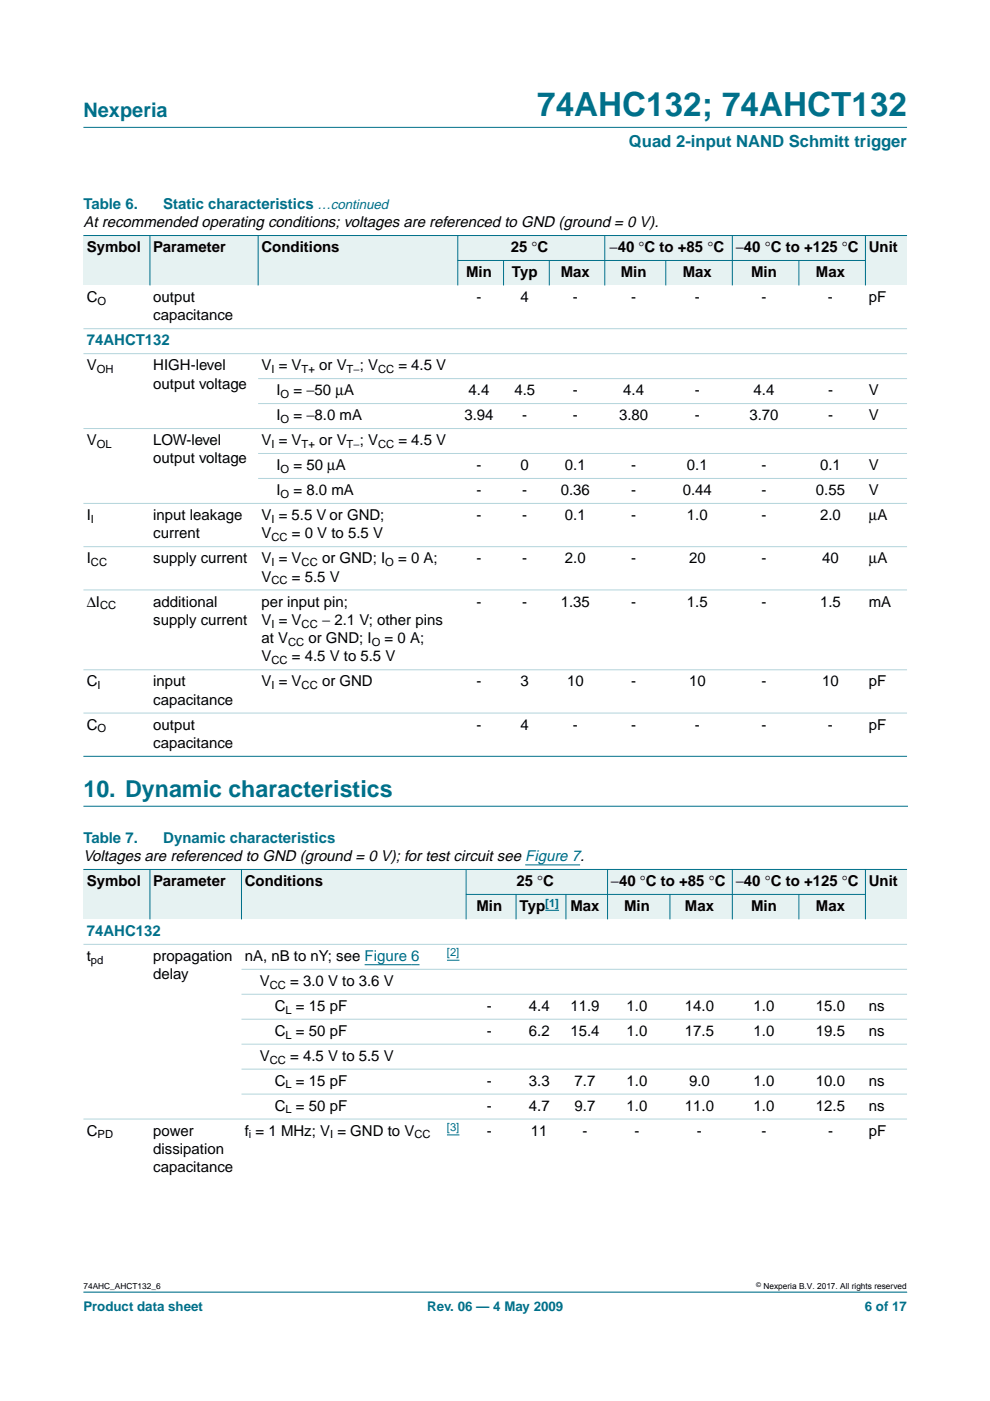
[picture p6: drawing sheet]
<svg xmlns="http://www.w3.org/2000/svg" width="210mm" height="297mm" viewBox="0 0 210 297" stroke-linecap="round" stroke-linejoin="round" font-family="sans-serif">
<defs><g id="words">
<text font-size="7.1" fill="#00708a" x="113.9" y="24.7">74AHC132; 74AHCT132</text>
<text font-size="4.9" fill="#00708a" x="17.7" y="168.9">10. Dynamic characteristics</text>
<text font-size="4.2" fill="#00708a" x="17.7" y="24.9">Nexperia</text>
<text font-size="3.5" fill="#00708a" x="133.4" y="31.1">Quad 2-input NAND Schmitt trigger</text>
<g font-size="3.2" fill="#00708a">
<text x="17.7" y="44.3">Table 6.</text>
<text x="34.6" y="44.3">Static characteristics …continued</text>
<text x="18.4" y="73.2">74AHCT132</text>
<text x="17.7" y="178.7">Table 7.</text>
<text x="34.6" y="178.7">Dynamic characteristics</text>
<text x="18.4" y="198.5">74AHC132</text>
</g>
<g font-size="3.2">
<text x="17.7" y="48.2">At recommended operating conditions; voltages are referenced to GND (ground = 0 V).</text>
<text x="18.4" y="53.5">Symbol</text>
<text x="32.5" y="53.5">Parameter</text>
<text x="55.4" y="53.5">Conditions</text>
<text x="108.3" y="53.5">25 °C</text>
<text x="129.2" y="53.5">−40 °C to +85 °C</text>
<text x="156" y="53.5">−40 °C to +125 °C</text>
<text x="184.2" y="53.5">Unit</text>
<text x="98.8" y="58.8">Min</text>
<text x="108.5" y="58.8">Typ</text>
<text x="118.9" y="58.8">Max</text>
<text x="131.6" y="58.8">Min</text>
<text x="144.8" y="58.8">Max</text>
<text x="159.2" y="58.8">Min</text>
<text x="173" y="58.8">Max</text>
<text x="18.4" y="64">C</text>
<text x="32.5" y="64">output</text>
<text x="101" y="64">-</text>
<text x="110.4" y="64">4</text>
<text x="121.5" y="64">-</text>
<text x="133.8" y="64">-</text>
<text x="147.3" y="64">-</text>
<text x="161.4" y="64">-</text>
<text x="175.6" y="64">-</text>
<text x="184.2" y="64">pF</text>
<text x="32.5" y="67.9">capacitance</text>
<text x="18.4" y="78.5">V</text>
<text x="32.5" y="78.5">HIGH-level</text>
<text x="32.5" y="82.4">output voltage</text>
<text x="55.4" y="78.5">V = V</text>
<text x="58.6" y="83.8">I</text>
<text x="62.2" y="83.8">= −50 µA</text>
<text x="67.7" y="78.5">or V</text>
<text x="76.3" y="78.5">; V</text>
<text x="84.5" y="78.5">= 4.5 V</text>
<text x="99.4" y="83.8">4.4</text>
<text x="109.1" y="83.8">4.5</text>
<text x="121.5" y="83.8">-</text>
<text x="132.1" y="83.8">4.4</text>
<text x="147.3" y="83.8">-</text>
<text x="159.8" y="83.8">4.4</text>
<text x="175.6" y="83.8">-</text>
<text x="184.2" y="83.8">V</text>
<text x="58.6" y="89.1">I</text>
<text x="62.2" y="89.1">= −8.0 mA</text>
<text x="98.5" y="89.1">3.94</text>
<text x="110.7" y="89.1">-</text>
<text x="121.5" y="89.1">-</text>
<text x="131.3" y="89.1">3.80</text>
<text x="147.3" y="89.1">-</text>
<text x="158.9" y="89.1">3.70</text>
<text x="175.6" y="89.1">-</text>
<text x="184.2" y="89.1">V</text>
<text x="18.4" y="94.4">V</text>
<text x="32.5" y="94.4">LOW-level</text>
<text x="55.4" y="94.4">V = V</text>
<text x="67.7" y="94.4">or V</text>
<text x="76.3" y="94.4">; V</text>
<text x="84.5" y="94.4">= 4.5 V</text>
<text x="32.5" y="98.3">output voltage</text>
<text x="58.6" y="99.7">I</text>
<text x="62.2" y="99.7">= 50 µA</text>
<text x="101" y="99.7">-</text>
<text x="110.4" y="99.7">0</text>
<text x="119.8" y="99.7">0.1</text>
<text x="133.8" y="99.7">-</text>
<text x="145.7" y="99.7">0.1</text>
<text x="161.4" y="99.7">-</text>
<text x="173.9" y="99.7">0.1</text>
<text x="184.2" y="99.7">V</text>
<text x="58.6" y="105">I</text>
<text x="62.2" y="105">= 8.0 mA</text>
<text x="101" y="105">-</text>
<text x="110.7" y="105">-</text>
<text x="118.9" y="105">0.36</text>
<text x="133.8" y="105">-</text>
<text x="144.8" y="105">0.44</text>
<text x="161.4" y="105">-</text>
<text x="173" y="105">0.55</text>
<text x="184.2" y="105">V</text>
<text x="18.4" y="110.3">I</text>
<text x="32.5" y="110.3">input leakage</text>
<text x="55.4" y="110.3">V = 5.5 V or GND;</text>
<text x="101" y="110.3">-</text>
<text x="110.7" y="110.3">-</text>
<text x="119.8" y="110.3">0.1</text>
<text x="133.8" y="110.3">-</text>
<text x="145.7" y="110.3">1.0</text>
<text x="161.4" y="110.3">-</text>
<text x="173.9" y="110.3">2.0</text>
<text x="184.2" y="110.3">µA</text>
<text x="18.4" y="119.4">I</text>
<text x="32.5" y="114.1">current</text>
<text x="32.5" y="119.4">supply current</text>
<text x="55.4" y="119.4">V = V</text>
<text x="55.4" y="114.1">V</text>
<text x="61.9" y="114.1">= 0 V to 5.5 V</text>
<text x="68.3" y="119.4">or GND; I</text>
<text x="84.4" y="119.4">= 0 A;</text>
<text x="101" y="119.4">-</text>
<text x="110.7" y="119.4">-</text>
<text x="119.8" y="119.4">2.0</text>
<text x="133.8" y="119.4">-</text>
<text x="146.1" y="119.4">20</text>
<text x="161.4" y="119.4">-</text>
<text x="174.3" y="119.4">40</text>
<text x="184.2" y="119.4">µA</text>
<text x="55.4" y="123.3">V</text>
<text x="61.9" y="123.3">= 5.5 V</text>
<text x="18.4" y="128.6">∆I</text>
<text x="32.5" y="128.6">additional</text>
<text x="55.4" y="128.6">per input pin;</text>
<text x="101" y="128.6">-</text>
<text x="110.7" y="128.6">-</text>
<text x="118.9" y="128.6">1.35</text>
<text x="133.8" y="128.6">-</text>
<text x="145.7" y="128.6">1.5</text>
<text x="161.4" y="128.6">-</text>
<text x="173.9" y="128.6">1.5</text>
<text x="184.2" y="128.6">mA</text>
<text x="32.5" y="132.5">supply current</text>
<text x="55.4" y="132.5">V = V</text>
<text x="55.4" y="136.4">at V</text>
<text x="65.4" y="136.4">or GND; I</text>
<text x="68.3" y="132.5">− 2.1 V; other pins</text>
<text x="81.5" y="136.4">= 0 A;</text>
<text x="55.4" y="140.2">V</text>
<text x="61.9" y="140.2">= 4.5 V to 5.5 V</text>
<text x="18.4" y="145.5">C</text>
<text x="32.5" y="145.5">input</text>
<text x="32.5" y="149.4">capacitance</text>
<text x="55.4" y="145.5">V = V</text>
<text x="68.3" y="145.5">or GND</text>
<text x="101" y="145.5">-</text>
<text x="110.4" y="145.5">3</text>
<text x="120.2" y="145.5">10</text>
<text x="133.8" y="145.5">-</text>
<text x="146.1" y="145.5">10</text>
<text x="161.4" y="145.5">-</text>
<text x="174.3" y="145.5">10</text>
<text x="184.2" y="145.5">pF</text>
<text x="18.4" y="154.7">C</text>
<text x="32.5" y="154.7">output</text>
<text x="101" y="154.7">-</text>
<text x="110.4" y="154.7">4</text>
<text x="121.5" y="154.7">-</text>
<text x="133.8" y="154.7">-</text>
<text x="147.3" y="154.7">-</text>
<text x="161.4" y="154.7">-</text>
<text x="175.6" y="154.7">-</text>
<text x="184.2" y="154.7">pF</text>
<text x="32.5" y="158.6">capacitance</text>
<text x="17.7" y="182.6">Voltages are referenced to GND (ground = 0 V); for test circuit see Figure 7.</text>
<text x="18.4" y="187.9">Symbol</text>
<text x="32.5" y="187.9">Parameter</text>
<text x="51.9" y="187.9">Conditions</text>
<text x="109.5" y="187.9">25 °C</text>
<text x="129.5" y="187.9">−40 °C to +85 °C</text>
<text x="156" y="187.9">−40 °C to +125 °C</text>
<text x="184.2" y="187.9">Unit</text>
<text x="101" y="193.2">Min</text>
<text x="110.2" y="193.2">Typ</text>
<text x="121" y="193.2">Max</text>
<text x="132.3" y="193.2">Min</text>
<text x="145.2" y="193.2">Max</text>
<text x="159.2" y="193.2">Min</text>
<text x="173" y="193.2">Max</text>
<text x="18.4" y="203.7">t</text>
<text x="32.5" y="203.7">propagation</text>
<text x="51.9" y="203.7">nA, nB to nY; see Figure 6</text>
<text x="32.5" y="207.6">delay</text>
<text x="55.1" y="209">V</text>
<text x="61.5" y="209">= 3.0 V to 3.6 V</text>
<text x="58.3" y="214.3">C = 15 pF</text>
<text x="103.2" y="214.3">-</text>
<text x="112.1" y="214.3">4.4</text>
<text x="121" y="214.3">11.9</text>
<text x="132.9" y="214.3">1.0</text>
<text x="145.2" y="214.3">14.0</text>
<text x="159.8" y="214.3">1.0</text>
<text x="173" y="214.3">15.0</text>
<text x="184.2" y="214.3">ns</text>
<text x="58.3" y="219.6">C = 50 pF</text>
<text x="103.2" y="219.6">-</text>
<text x="112.1" y="219.6">6.2</text>
<text x="121" y="219.6">15.4</text>
<text x="132.9" y="219.6">1.0</text>
<text x="145.2" y="219.6">17.5</text>
<text x="159.8" y="219.6">1.0</text>
<text x="173" y="219.6">19.5</text>
<text x="184.2" y="219.6">ns</text>
<text x="55.1" y="224.9">V</text>
<text x="61.5" y="224.9">= 4.5 V to 5.5 V</text>
<text x="58.3" y="230.2">C = 15 pF</text>
<text x="103.2" y="230.2">-</text>
<text x="112.1" y="230.2">3.3</text>
<text x="121.8" y="230.2">7.7</text>
<text x="132.9" y="230.2">1.0</text>
<text x="146.1" y="230.2">9.0</text>
<text x="159.8" y="230.2">1.0</text>
<text x="173" y="230.2">10.0</text>
<text x="184.2" y="230.2">ns</text>
<text x="58.3" y="235.5">C = 50 pF</text>
<text x="103.2" y="235.5">-</text>
<text x="112.1" y="235.5">4.7</text>
<text x="121.8" y="235.5">9.7</text>
<text x="132.9" y="235.5">1.0</text>
<text x="145.2" y="235.5">11.0</text>
<text x="159.8" y="235.5">1.0</text>
<text x="173" y="235.5">12.5</text>
<text x="184.2" y="235.5">ns</text>
<text x="18.4" y="240.8">C</text>
<text x="32.5" y="240.8">power</text>
<text x="32.5" y="244.7">dissipation</text>
<text x="51.9" y="240.8">f = 1 MHz; V = GND to V</text>
<text x="103.2" y="240.8">-</text>
<text x="112.6" y="240.8">11</text>
<text x="123.5" y="240.8">-</text>
<text x="134.5" y="240.8">-</text>
<text x="147.8" y="240.8">-</text>
<text x="161.4" y="240.8">-</text>
<text x="175.6" y="240.8">-</text>
<text x="184.2" y="240.8">pF</text>
<text x="32.5" y="248.5">capacitance</text>
</g>
<g font-size="2.8" fill="#00708a">
<text x="17.7" y="278">Product data sheet</text>
<text x="90.6" y="278">Rev. 06 — 4 May 2009</text>
<text x="183.4" y="278">6 of 17</text>
</g>
<g font-size="2.4">
<text x="20.7" y="64.6">O</text>
<text x="20.5" y="79.1">OH</text>
<text x="57.6" y="79.1">I</text>
<text x="64" y="79.1">T+</text>
<text x="73.5" y="79.1">T−</text>
<text x="80.1" y="79.1">CC</text>
<text x="59.5" y="84.4">O</text>
<text x="59.5" y="89.7">O</text>
<text x="20.5" y="95">OL</text>
<text x="57.6" y="95">I</text>
<text x="64" y="95">T+</text>
<text x="73.5" y="95">T−</text>
<text x="80.1" y="95">CC</text>
<text x="59.5" y="100.2">O</text>
<text x="59.5" y="105.5">O</text>
<text x="19.3" y="110.8">I</text>
<text x="57.6" y="110.8">I</text>
<text x="57.6" y="114.7">CC</text>
<text x="19.3" y="120">CC</text>
<text x="57.6" y="120">I</text>
<text x="57.6" y="123.9">CC</text>
<text x="64" y="120">CC</text>
<text x="81.7" y="120">O</text>
<text x="21.2" y="129.2">CC</text>
<text x="57.6" y="133.1">I</text>
<text x="61.1" y="136.9">CC</text>
<text x="64" y="133.1">CC</text>
<text x="78.8" y="136.9">O</text>
<text x="57.6" y="140.8">CC</text>
<text x="20.7" y="146.1">I</text>
<text x="57.6" y="146.1">I</text>
<text x="64" y="146.1">CC</text>
<text x="20.7" y="155.3">O</text>
<text x="19.3" y="204.3">pd</text>
<text x="57.2" y="209.6">CC</text>
<text x="60.6" y="214.9">L</text>
<text x="60.6" y="220.2">L</text>
<text x="57.2" y="225.5">CC</text>
<text x="60.6" y="230.8">L</text>
<text x="60.6" y="236.1">L</text>
<text x="20.7" y="241.4">PD</text>
<text x="52.8" y="241.4">i</text>
<text x="70" y="241.4">I</text>
<text x="87.9" y="241.4">CC</text>
</g>
<g font-size="2.4" fill="#00f">
<text x="115.6" y="192.2">[1]</text>
<text x="94.8" y="202.8">[2]</text>
<text x="94.8" y="239.8">[3]</text>
</g>
<g font-size="1.8">
<text x="17.7" y="273.4">74AHC_AHCT132_6</text>
<text x="161.9" y="273.4">Nexperia B.V. 2017. All rights reserved</text>
</g>
<text font-size="1.4" x="160.4" y="272.9">©</text>
</g></defs>
<path d="M17.7 170.9h174.7M192.3 273.9h-174.6" fill="none" stroke="#00708a" stroke-width=".21"/>
<path d="M17.7 27h174.6z" fill="#00708a" stroke="#00708a" stroke-width=".21"/>
<g fill="#e6f2f2">
<path d="M17.7 49.9h14.1v10.6h-14.1z" fill-rule="evenodd"/>
<path d="M31.8 49.9h22.9v10.6h-22.9z" fill-rule="evenodd"/>
<path d="M54.7 49.9h42.4v10.6h-42.4z" fill-rule="evenodd"/>
<path d="M97.1 49.9h31.1v5.3h-31.1z" fill-rule="evenodd"/>
<path d="M128.2 49.9h27.1v5.3h-27.1z" fill-rule="evenodd"/>
<path d="M155.3 49.9h28.2v5.3h-28.2z" fill-rule="evenodd"/>
<path d="M183.5 49.9h8.8v10.6h-8.8z" fill-rule="evenodd"/>
<path d="M97.1 55.2h9.7v5.3h-9.7z" fill-rule="evenodd"/>
<path d="M106.8 55.2h9.7v5.3h-9.7z" fill-rule="evenodd"/>
<path d="M116.5 55.2h11.7v5.3h-11.7z" fill-rule="evenodd"/>
<path d="M128.2 55.2h13v5.3h-13z" fill-rule="evenodd"/>
<path d="M141.2 55.2h14.1v5.3h-14.1z" fill-rule="evenodd"/>
<path d="M155.3 55.2h14.1v5.3h-14.1z" fill-rule="evenodd"/>
<path d="M169.4 55.2h14.1v5.3h-14.1z" fill-rule="evenodd"/>
</g>
<g fill="#00708a" stroke="#00708a" stroke-width=".21">
<path d="M31.8 49.9v10.6z"/>
<path d="M54.7 49.9v10.6z"/>
<path d="M97.1 49.9v10.6z"/>
<path d="M106.8 55.2v5.3z"/>
<path d="M116.5 55.2v5.3z"/>
<path d="M128.2 49.9v10.6z"/>
<path d="M141.2 55.2v5.3z"/>
<path d="M155.3 49.9v10.6z"/>
<path d="M169.4 55.2v5.3z"/>
<path d="M183.5 49.9v10.6z"/>
<path d="M17.7 49.9h174.6z"/>
<path d="M97 55.2h86.5z"/>
<path d="M17.7 160.4h174.6z"/>
</g>
<g fill="#b3d4db" stroke="#b3d4db" stroke-width=".21">
<path d="M17.7 69.7h174.6z"/>
<path d="M17.7 75h174.6z"/>
<path d="M54.7 80.3h137.6z"/>
<path d="M54.7 85.6h137.6z"/>
<path d="M17.7 90.9h174.6z"/>
<path d="M54.7 96.1h137.6z"/>
<path d="M54.7 101.4h137.6z"/>
<path d="M17.7 106.7h174.6z"/>
<path d="M17.7 115.9h174.6z"/>
<path d="M17.7 125.1h174.6z"/>
<path d="M17.7 142h174.6z"/>
<path d="M17.7 151.2h174.6z"/>
</g>
<path d="M111.4 183.4h11.6" fill="none" stroke="#00f" stroke-width=".21"/>
<g fill="#e6f2f2">
<path d="M17.7 184.3h14.1v10.6h-14.1z" fill-rule="evenodd"/>
<path d="M31.8 184.3h19.4v10.6h-19.4z" fill-rule="evenodd"/>
<path d="M51.2 184.3h47.6v10.6h-47.6z" fill-rule="evenodd"/>
<path d="M98.8 184.3h30v5.3h-30z" fill-rule="evenodd"/>
<path d="M128.8 184.3h26.5v5.3h-26.5z" fill-rule="evenodd"/>
<path d="M155.3 184.3h28.2v5.3h-28.2z" fill-rule="evenodd"/>
<path d="M183.5 184.3h8.8v10.6h-8.8z" fill-rule="evenodd"/>
<path d="M98.8 189.6h10.6v5.3h-10.6z" fill-rule="evenodd"/>
<path d="M109.4 189.6h10.6v5.3h-10.6z" fill-rule="evenodd"/>
</g>
<path d="M115.6 193h2.9z" fill="#00f" stroke="#00f" stroke-width=".21"/>
<g fill="#e6f2f2">
<path d="M120 189.6h8.8v5.3h-8.8z" fill-rule="evenodd"/>
<path d="M128.8 189.6h13.2v5.3h-13.2z" fill-rule="evenodd"/>
<path d="M142 189.6h13.3v5.3h-13.3z" fill-rule="evenodd"/>
<path d="M155.3 189.6h14.1v5.3h-14.1z" fill-rule="evenodd"/>
<path d="M169.4 189.6h14.1v5.3h-14.1z" fill-rule="evenodd"/>
</g>
<path d="M77.3 204.5h11.7M94.8 203.6h2.6M94.8 240.6h2.6" fill="none" stroke="#00f" stroke-width=".21"/>
<g fill="#00708a" stroke="#00708a" stroke-width=".21">
<path d="M31.8 184.3v10.6z"/>
<path d="M51.2 184.3v10.6z"/>
<path d="M98.8 184.3v10.6z"/>
<path d="M109.4 189.6v5.3z"/>
<path d="M120 189.6v5.3z"/>
<path d="M128.8 184.3v10.6z"/>
<path d="M142 189.6v5.3z"/>
<path d="M155.3 184.3v10.6z"/>
<path d="M169.4 189.6v5.3z"/>
<path d="M183.5 184.3v10.6z"/>
<path d="M17.7 184.3h174.6z"/>
<path d="M98.8 189.6h84.7z"/>
</g>
<g fill="#b3d4db" stroke="#b3d4db" stroke-width=".21">
<path d="M17.7 200.2h174.6z"/>
<path d="M51.2 205.5h141.1z"/>
<path d="M51.2 210.8h141.1z"/>
<path d="M51.2 216.1h141.1z"/>
<path d="M51.2 221.4h141.1z"/>
<path d="M51.2 226.7h141.1z"/>
<path d="M51.2 232h141.1z"/>
<path d="M17.7 237.3h174.6z"/>
</g>
<use href="#words"/>
</svg>
